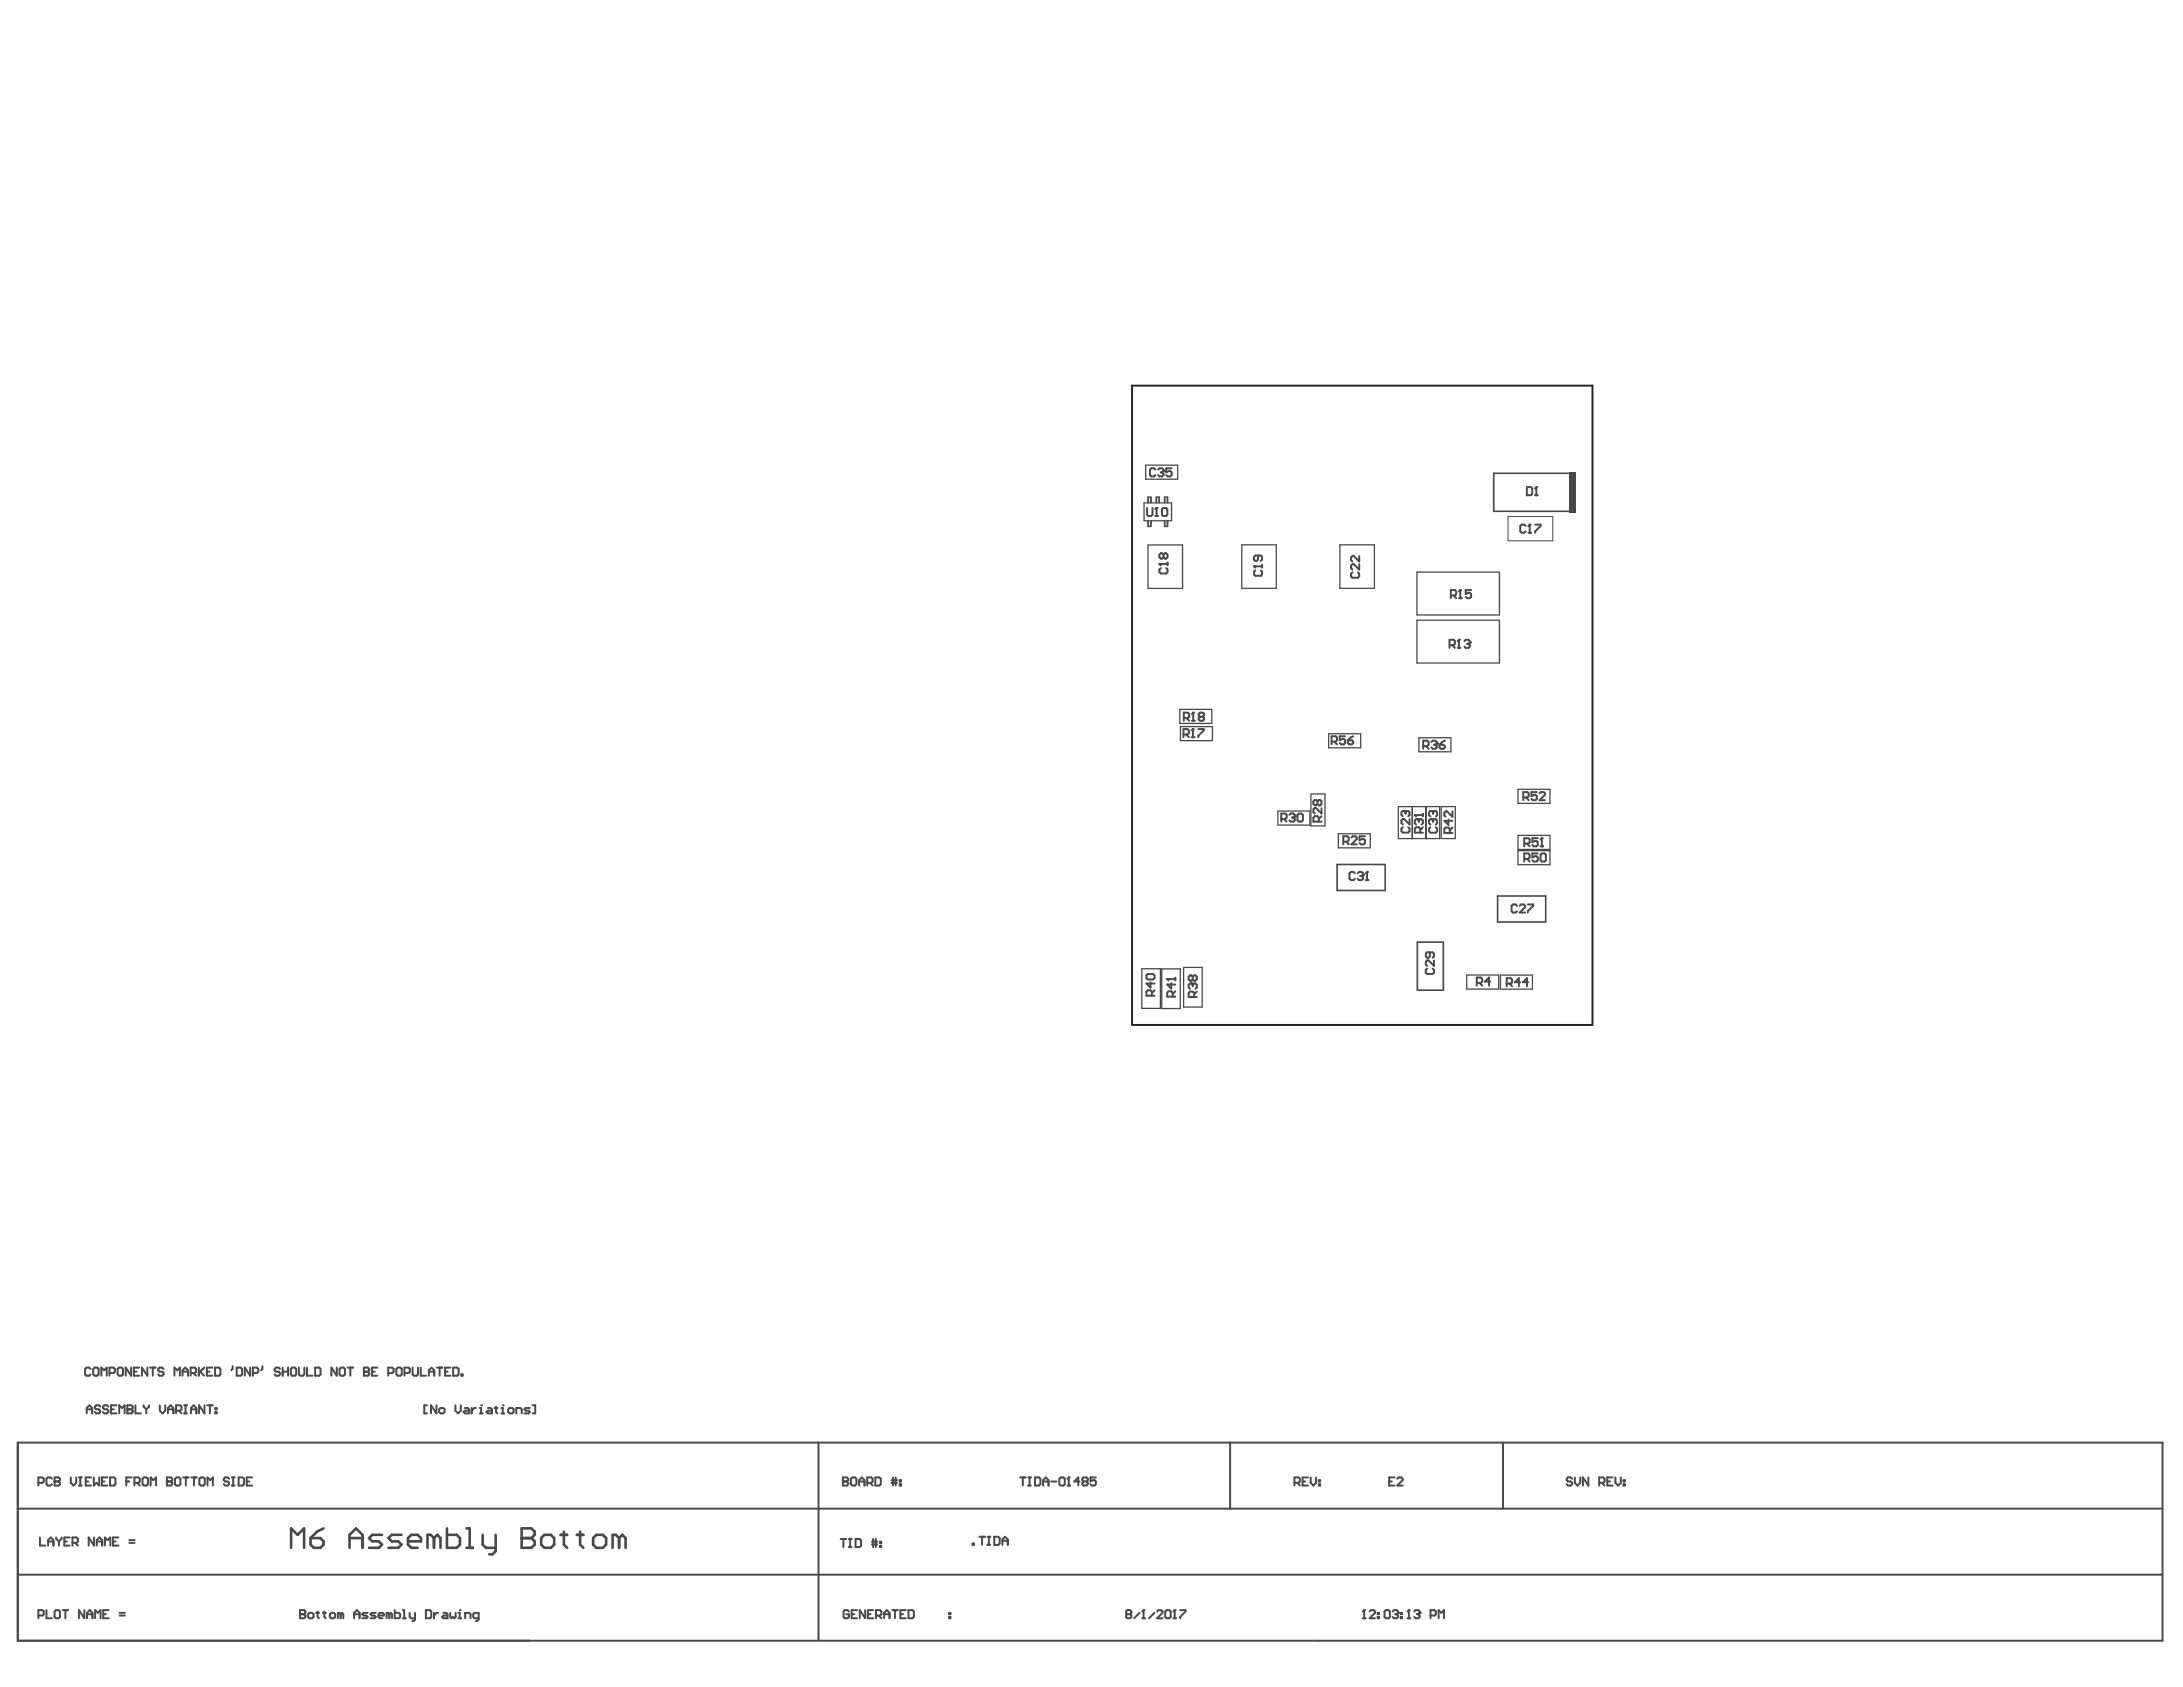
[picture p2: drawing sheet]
<svg xmlns="http://www.w3.org/2000/svg" width="279mm" height="216mm" viewBox="0 0 279 216" stroke-linecap="round" stroke-linejoin="round" font-family="sans-serif">
<path d="M144.9 49.4h58.9v81.8h-58.9z" fill="none" stroke="#242424" stroke-width=".25"/>
<g fill="none" stroke="#484848" stroke-width=".16">
<path d="M146.6 59.5h4.1v1.8h-4.1zM146.4 64.4h3.5v2.2h-3.5zM146.9 69.7h4.5v5.6h-4.5zM158.9 69.7h4.5v5.6h-4.5zM171.5 69.7h4.4v5.6h-4.4zM181.4 73.2h10.5v5.5h-10.5zM181.4 79.4h10.5v5.5h-10.5zM151 90.8h4.1v1.8h-4.1zM151.1 93h4.1v1.8h-4.1zM170.1 93.9h4v1.8h-4zM181.6 94.4h4.1v1.8h-4.1zM163.6 103.8h4.1v1.8h-4.1z"/>
<path d="M167.8 101.6h1.8v4.1h-1.8zM171.3 106.7h4.1v1.8h-4.1zM179 103.2h5.3v4.1h-5.3zM180.7 103.2v4.1M182.5 103.2v4.1M184.5 103.2h1.8v4.1h-1.8zM194.3 101h4.1v1.8h-4.1zM194.3 106.9h4.1v1.8h-4.1zM194.3 108.9h4.1v1.8h-4.1zM146.1 124h2.4v5.1h-2.4zM148.7 124h2.4v5.1h-2.4zM151.5 123.8h2.4v5.1h-2.4z"/>
<path d="M187.7 124.8h4.1v1.8h-4.1zM192 124.8h4.1v1.8h-4.1z"/>
</g>
<path d="M146.9 66.7v.7h.4v-.7M146.9 64.3v-.7h.4v.7M148 64.3v-.7h.4v.7M149.1 66.7v.7h.3v-.7M149.1 64.3v-.7h.3v.7M201.2 60.6h-10v4.8h10M171.1 110.6h6.2v3.4h-6.2zM191.7 114.7h6.1v3.3h-6.1zM181.4 120.6h3.3v6.1h-3.3z" fill="none" stroke="#484848" stroke-width=".21"/>
<path d="M193 66.1h5.7v3.1h-5.7z" fill="none" stroke="#484848" stroke-width=".13"/>
<path d="M2.3 184.6h274.5v25.4h-274.5zM2.3 193.1h274.5M104.8 184.6v25.4M157.4 184.6v8.5M192.4 184.6v8.5M2.3 201.5h274.4" fill="none" stroke="#484848" stroke-width=".25"/>
<path d="M200.9 60.4h.8v5.2h-.8z" fill-rule="evenodd" fill="#484848"/>
<g fill="none" stroke="#484848" stroke-width=".25">
<path d="M150 59.9h-.7v.6l.3-.2h.2l.2 .2v.3l-.2 .2h-.4l-.1-.2M146.8 65v.9l.2 .1h.3l.2-.1v-.9M147.9 66h.3M147.9 60.1l-.2-.2h-.3l-.2 .2v.7l.2 .2h.3l.2-.2M148 65h.1M148 65v1M148 65l-.1 .2M148.2 60.1l.2-.2h.3l.2 .2v.2M148.4 72.2h.1M148.4 72.2h1M148.4 72.2l.2 .2M148.6 72.7l-.2 .2v.3l.2 .2h.7l.1-.2v-.3l-.1-.2"/>
<path d="M148.6 60.5h.1M148.7 65.2l.2-.2h.3l.2 .2v.7l-.2 .1h-.3l-.2-.1zM148.7 60.5l.2 .1v.2l-.2 .2h-.3l-.2-.2M148.9 71l-.2-.2h-.1l-.2 .2v.3l.2 .2h.1l.2-.2M148.9 71l.2-.2h.2l.1 .2v.3l-.1 .2h-.2l-.2-.2M148.9 71v.3M148.9 60.3h.1M148.9 60.3l-.2 .2M149.4 72v.4M160.5 72.5h.1M160.5 72.5h1M160.5 72.5l.2 .2"/>
<path d="M160.7 73l-.2 .2v.3l.2 .2h.7l.1-.2v-.3l-.1-.2M161 71.1v.5l-.2 .2h-.1l-.2-.2v-.3l.2-.2h.7l.1 .2v.3l-.1 .2M161.5 72.3v.4M173.1 73.2l-.2 .2v.4l.2 .1h.7l.2-.1v-.4l-.2-.2M174 71.2v.7l-.7-.7h-.2l-.2 .1v.4l.2 .2M174 72.2v.7l-.7-.7h-.2l-.2 .2v.3l.2 .2M185.7 76.2h.5l.2-.2v-.3l-.2-.2h-.5v1.1M186 76.2l.4 .4M186.7 76.6h.4M186.9 75.5h.1M186.9 75.5l-.2 .2M186.9 75.5v1.1"/>
<path d="M188.3 75.5h-.7v.5l.3-.1h.2l.2 .1v.4l-.2 .2h-.3l-.2-.2M195.3 67.3l-.2-.2h-.3l-.2 .2v.7l.2 .2h.3l.2-.2M195.4 62.3h.5l.2 .2v.7l-.2 .2h-.5zM195.6 68.2h.4M195.8 67.1h.1M195.8 67.1v1.1M195.8 67.1l-.2 .2M196.5 63.4h.3M196.5 67.1h.7v.2l-.7 .7v.2M196.6 62.3h.1M196.6 62.3v1.1M196.6 62.3l-.1 .2"/>
<path d="M151.5 94h.5l.2-.2v-.3l-.2-.2h-.5v1M151.5 91.9h.5l.2-.2v-.3l-.2-.2h-.5v1M151.8 94l.4 .3M151.9 91.9l.3 .3M152.5 94.3h.4M152.5 92.2h.4M152.7 93.3h.1M152.7 93.3l-.2 .2M152.7 93.3v1M152.7 91.2h.1M152.7 91.2l-.2 .2M152.7 91.2v1"/>
<path d="M153.4 93.3h.7v.2l-.7 .7v.1M153.6 91.7l-.2 .2v.2l.2 .1h.3l.2-.1v-.2l-.2-.2M153.6 91.7l-.2-.2v-.1l.2-.2h.3l.2 .2v.1l-.2 .2M153.6 91.7h.3M170.4 94.9h.5l.2-.2v-.3l-.2-.2h-.5v1.1M170.8 94.9l.3 .4M172.2 94.2h-.7v.5l.3-.1h.2l.2 .1v.4l-.2 .2h-.4l-.1-.2M172.5 94.7h.5l.2 .2v.2l-.2 .2h-.3l-.2-.2zM173.2 94.2l-.3 .2-.4 .3M182.2 95.5h.5l.1-.2v-.3l-.1-.2h-.5v1M182.5 95.5l.3 .3M183.2 95l.2-.2h.3l.2 .2v.1"/>
<path d="M183.5 95.3h.2M183.7 95.3l.2 .2v.2l-.2 .1h-.3l-.2-.1M183.9 95.1h.1M183.9 95.1l-.2 .2M184.2 95.3h.6l.1 .2v.2l-.1 .1h-.4l-.2-.1zM184.9 94.8l-.3 .2-.4 .3M185.5 82.6h.5l.2-.2v-.4l-.2-.1h-.5v1M185.9 82.6l.3 .3M186.6 82.9h.3M186.7 81.9h.1M186.7 81.9v1M186.7 81.9l-.1 .1"/>
<path d="M187.4 82l.2-.1h.3l.2 .1v.2M187.8 82.4h.1M187.9 82.4l.2 .2v.1l-.2 .2h-.3l-.2-.2M188.1 82.2h.1M188.1 82.2l-.2 .2M164 104.8h.5l.2-.2v-.3l-.2-.2h-.5v1.1M164.3 104.8l.4 .4M165 104.3l.2-.2h.3l.2 .2v.2M165.4 104.6h.1M165.5 104.6l.2 .2v.2l-.2 .2h-.3l-.2-.2M165.7 104.5h.1M165.7 104.5l-.2 .1"/>
<path d="M166.1 104.3l.1-.2h.4l.2 .2v.7l-.2 .2h-.4l-.1-.2zM168.6 102.6l-.2-.2h-.1l-.2 .2v.3l.2 .2h.1l.2-.2M168.6 102.6l.2-.2h.2l.1 .2v.3l-.1 .2h-.2l-.2-.2M168.6 102.6v.3M168.8 105.2v-.6l-.2-.1h-.3l-.2 .1v.6h1M169.1 103.4v.7l-.7-.7h-.1l-.2 .2v.3l.2 .2M169.1 104.5l-.3 .3M171.9 107.7h.5l.2-.2v-.3l-.2-.2h-.5v1.1M172.3 107.7l.3 .4M173 107.2l.1-.2h.4l.2 .2v.2l-.7 .7h.7M173.4 111.8l-.2-.2h-.3l-.2 .2v.7l.2 .1h.3l.2-.1M173.8 111.8l.1-.2h.4l.1 .2v.1"/>
<path d="M174.1 112.1h.2M174.3 112.1l.1 .2v.2l-.1 .1h-.4l-.1-.1M174.4 111.9h.1M174.4 111.9l-.1 .2M174.7 107h-.7v.5l.4-.1h.1l.2 .1v.4l-.2 .2h-.3l-.2-.2M174.8 112.6h.3M175 111.6h.1M175 111.6v1M175 111.6l-.2 .2M179.5 105.9l-.1 .1v.4l.1 .2h.7l.2-.2v-.4l-.2-.1M179.7 103.8h.1M179.7 103.8h-.2l-.1 .2v.3l.1 .2"/>
<path d="M179.7 103.8l.2 .2M179.9 104l.2-.2h.1l.2 .2v.3l-.2 .2M179.9 104v.1M180.4 104.8v.7l-.7-.7h-.2l-.1 .2v.3l.1 .2M181.1 104.3h.1M181.1 104.3h1M181.1 104.3l.1 .2M181.4 104.8h.1M181.4 104.8h-.2l-.1 .2v.4l.1 .1M181.4 104.8l.2 .2M181.6 105l.2-.2h.1l.2 .2v.4l-.2 .1M181.6 105v.2"/>
<path d="M181.8 106.6v-.6l-.2-.1h-.4l-.1 .1v.6h1M182.1 105.9l-.3 .3M182.1 104.1v.4M183.1 105.9l-.2 .1v.4l.2 .2h.7l.1-.2v-.4l-.1-.1M183.3 104.8h.1M183.3 103.8h.1M183.3 104.8h-.2l-.2 .2v.4l.2 .1M183.3 103.8h-.2l-.2 .2v.3l.2 .2M183.3 104.8l.1 .2M183.3 103.8l.1 .2M183.4 105l.2-.2h.2l.1 .2v.4l-.1 .1M183.4 104l.2-.2h.2l.1 .2v.3l-.1 .2"/>
<path d="M183.4 104v.1M183.4 105v.2M185.4 104.9v.7l-.5-.6h1M185.6 106.6v-.5l-.2-.2h-.4l-.1 .2v.5h1M185.9 103.8v.7l-.7-.7h-.2l-.1 .2v.4l.1 .1M185.9 105.9l-.3 .4M194.2 115.9l-.2-.1h-.4l-.1 .1v.7l.1 .2h.4l.2-.2M194.5 115.9l.2-.1h.3l.2 .1v.2l-.7 .7h.7M195 102.1h.5l.2-.2v-.4l-.2-.1h-.5v1M195.1 108h.5l.2-.2v-.4l-.2-.1h-.5v1M195.1 109.9h.5l.2-.2v-.3l-.2-.2h-.5v1.1M195.3 102.1l.4 .3"/>
<path d="M195.4 108l.4 .3M195.4 109.9l.4 .4M195.5 115.8h.7v.1l-.7 .7v.2M196.7 101.4h-.7v.5l.3-.2h.2l.2 .2v.3l-.2 .2h-.3l-.2-.2M196.8 107.3h-.7v.5l.4-.2h.1l.2 .2v.3l-.2 .2h-.3l-.2-.2M196.8 109.2h-.7v.5l.5-.1 .2 .1v.4l-.2 .2h-.3l-.2-.2M197 101.5l.2-.1h.4l.1 .1v.2l-.7 .7h.7M197.2 109.4l.1-.2h.4l.2 .2v.7l-.2 .2h-.4l-.1-.2zM197.2 108.3h.3M197.3 107.3h.1M197.3 107.3v1M197.3 107.3l-.1 .1"/>
<path d="M146.9 124.7h.7l.2 .1v.4l-.2 .2h-.7l-.2-.2v-.4zM147.2 125.7v.7l-.5-.5h1.1M147.4 127.4v-.5l-.2-.2h-.3l-.2 .2v.5h1.1M147.8 126.7l-.4 .4M149.4 125.3h.1M149.4 125.3h1M149.4 125.3l.2 .2M149.9 125.8v.7l-.5-.5h1M150.1 127.6v-.6l-.2-.1h-.3l-.2 .1v.6h1M150.4 126.9l-.3 .3M150.4 125.1v.4M152.5 125.9h.1"/>
<path d="M152.5 125.9h-.2l-.2 .1v.4l.2 .2M152.5 125.9l.2 .1M152.7 126l.1-.1h.2l.2 .1v.4l-.2 .2M152.7 125l-.2-.2h-.2l-.2 .2v.3l.2 .2h.2l.2-.2M152.7 125v.3M152.7 126v.2M152.7 125l.1-.2h.2l.2 .2v.3l-.2 .2h-.2l-.1-.2M152.8 127.6v-.5l-.1-.2h-.4l-.2 .2v.5h1.1M153.2 126.9l-.4 .3M182.7 124l-.2 .1v.4l.2 .1h.7l.1-.1v-.4l-.1-.1M183 121.9v.5l-.2 .2h-.1l-.2-.2v-.4l.2-.1h.7l.1 .1v.4l-.1 .2M183.5 122.9v.7l-.7-.7h-.1l-.2 .2v.3l.2 .2"/>
<path d="M189 125.8h.5l.2-.2v-.3l-.2-.2h-.5v1M189.4 125.8l.3 .3M190.7 125.6h-.6l.5-.5v1M192.8 125.9h.6l.1-.2v-.3l-.1-.2h-.6v1M193.2 125.9l.3 .3M194.6 125.7h-.7l.5-.5v1M195.6 125.7h-.7l.5-.5v1M11.6 175.2l-.2-.2h-.3l-.2 .2v.7l.2 .2h.3l.2-.2M11.9 175.2l.2-.2h.4l.1 .2v.7l-.1 .2h-.4l-.2-.2zM13 176.1v-1.1l.3 .4 .4-.4v1.1M14 175.7h.5l.2-.2v-.3l-.2-.2h-.5v1.1M14.9 179.8h-.7v1.1h.7"/>
<path d="M15.1 175.2l.1-.2h.4l.1 .2v.7l-.1 .2h-.4l-.1-.2zM16.3 179.8h.5l.2 .2v.2l-.2 .2 .2 .1v.2l-.2 .2h-.5zM16.8 175v1.1l-.7-1.1v1.1M17.1 175.5h.4M17.3 179.8v1.1h.7M17.8 175h-.7v1.1h.7M18.4 179.8v.2l.3 .4M18.9 175v1.1l-.7-1.1v1.1M19.1 179.8v.2l-.4 .4M19.2 175h.7M19.6 175v1.1M20.5 179.8v.7l.3 .4 .3-.4v-.7"/>
<path d="M20.9 175.2l-.1-.2h-.4l-.2 .2v.2l.2 .1h.4l.1 .2v.2l-.1 .2h-.4l-.2-.2M22.3 176.1v-1.1l.4 .4 .3-.4v1.1M23.4 175.5h.7M23.4 176.1v-.7l.3-.4 .4 .4v.7M23.6 179.8h.3M23.7 179.8v1.1M24.4 175.7h.5l.2-.2v-.3l-.2-.2h-.5v1.1M24.7 175.7l.4 .4M25.4 175v1.1M25.6 175.5l.5 .6M26.1 175l-.7 .7M26.2 179.8v1.1l-.7-1.1v1.1"/>
<path d="M26.5 175.5h.3M26.5 179.8h.7M26.9 179.8v1.1M27.2 175h-.7v1.1h.7M27.5 175h.5l.2 .2v.7l-.2 .2h-.5zM29.8 174.9v.3l-.2 .2M30.3 175h.5l.2 .2v.7l-.2 .2h-.5zM32 175v1.1l-.7-1.1v1.1M32.4 175.7h.5l.2-.2v-.3l-.2-.2h-.5v1.1M33.6 174.9v.3l-.2 .2M35.8 175.2l-.1-.2h-.4l-.2 .2v.2l.2 .1h.4l.1 .2v.2l-.1 .2h-.4l-.2-.2M36.2 175.5h.7"/>
<path d="M36.2 175v1.1M36.9 175v1.1M37.2 175.2l.2-.2h.3l.2 .2v.7l-.2 .2h-.3l-.2-.2zM38.3 175v.9l.1 .2h.4l.2-.2v-.9M39.3 175v1.1h.7M40.3 175h.6l.1 .2v.7l-.1 .2h-.6zM43.1 175v1.1l-.7-1.1v1.1M43.5 175.2l.1-.2h.4l.1 .2v.7l-.1 .2h-.4l-.1-.2zM44.5 175h.7M44.8 175v1.1M46.6 175.5h.1M46.6 175h.5l.2 .2v.2l-.2 .1 .2 .2v.2l-.2 .2h-.5z"/>
<path d="M46.6 175.5h.5M47.6 175.5h.4M48.3 175h-.7v1.1h.7M49.7 175.7h.5l.2-.2v-.3l-.2-.2h-.5v1.1M50.7 175.2l.2-.2h.3l.2 .2v.7l-.2 .2h-.3l-.2-.2zM51.8 175.7h.5l.2-.2v-.3l-.2-.2h-.5v1.1M52.8 175v.9l.2 .2h.3l.2-.2v-.9M53.8 175v1.1h.7M54.6 179.8h-.3v1.1h.3M54.9 175.5h.7M54.9 176.1v-.7l.3-.4 .4 .4v.7M55.9 179.8v1.1l-.7-1.1v1.1"/>
<path d="M55.9 175h.7M56.3 175v1.1M57 175.5h.3M57.7 175h-.7v1.1h.7M58 175h.5l.2 .2v.7l-.2 .2h-.5zM58.3 179.8v.7l.3 .4 .4-.4v-.7M59 175.9h.2v.2h-.2zM61.6 179.8h.1M64.3 179.8h.1M68.2 179.8h.3v1.1h-.3M4.9 189.8h.5l.2-.2v-.3l-.2-.2h-.5v1M5.1 196.8v1h.7"/>
<path d="M6.2 197.3h.6M6.2 197.8v-.7l.3-.3 .3 .3v.7M6.6 189.3l-.1-.2h-.4l-.2 .2v.6l.2 .2h.4l.1-.2M7 189.6h.1M7 189.1h.5l.2 .2v.1l-.2 .2 .2 .2v.1l-.2 .2h-.5zM7 189.6h.5M7.2 196.8v.1l.3 .4M7.5 197.3v.5M7.9 196.8v.1l-.4 .4M8.2 197.3h.4M8.9 196.8h-.7v1h.7M9.1 189.1v.7l.3 .3 .4-.3v-.7"/>
<path d="M9.3 197.5h.5l.2-.2v-.4l-.2-.1h-.5v1M9.6 197.5l.4 .3M10.1 189.1h.3M10.1 190.1h.3M10.3 189.1v1M11 189.6h.3M11.1 180.9v-.7l.3-.4 .4 .4v.7M11.1 180.4h.7M11.7 189.1h-.7v1h.7M12 189.1v1l.4-.3 .3 .3v-1M12 196.8v1l-.7-1v1M12.4 197.3h.7"/>
<path d="M12.4 197.8v-.7l.3-.3 .4 .3v.7M12.8 180l-.1-.2h-.4l-.2 .2v.2l.2 .2h.4l.1 .1v.2l-.1 .2h-.4l-.2-.2M13 189.6h.4M13.4 197.8v-1l.4 .3 .3-.3v1M13.7 189.1h-.7v1h.7M13.9 180l-.2-.2h-.3l-.2 .2v.2l.2 .2h.3l.2 .1v.2l-.2 .2h-.3l-.2-.2M14.1 189.1h.5l.2 .2v.6l-.2 .2h-.5zM14.2 180.4h.4M14.5 197.3h.3M15.2 196.8h-.7v1h.7M15.3 180.9v-1.1l.3 .4 .4-.4v1.1M16.2 189.6h.3"/>
<path d="M16.3 180.4h.1M16.3 180.4h.5M16.5 197.5h.7M16.5 197.1h.7M16.9 189.1h-.7v1M17.2 189.8h.5l.2-.2v-.3l-.2-.2h-.5v1M17.5 189.8l.4 .3M18.4 189.1h.4l.1 .2v.6l-.1 .2h-.4l-.2-.2v-.6zM18.7 180.4v.5M19.3 190.1v-1l.3 .3 .4-.3v1M21.4 189.6h.1M21.4 189.1h.5l.2 .2v.1l-.2 .2 .2 .2v.1l-.2 .2h-.5z"/>
<path d="M21.4 189.6h.5M21.5 180.4h.7M21.5 180.9v-.7l.3-.4 .4 .4v.7M22.5 180.5h.6l.1-.1v-.4l-.1-.2h-.6v1.1M22.6 189.1h.3l.2 .2v.6l-.2 .2h-.3l-.2-.2v-.6zM22.9 180.5l.3 .4M23.4 189.1h.7M23.6 180.9h.3M23.8 189.1v1M24.4 180.4h.7M24.4 180.9v-.7l.4-.4 .3 .4v.7M24.5 189.1h.7"/>
<path d="M24.8 189.1v1M25.5 189.3l.2-.2h.3l.2 .2v.6l-.2 .2h-.3l-.2-.2zM26.6 190.1v-1l.3 .3 .3-.3v1M27.6 180.7h.1v.2h-.1zM27.6 180.2h.1v.2h-.1zM29.3 189.3l-.1-.2h-.4l-.2 .2v.1l.2 .2h.4l.1 .2v.1l-.1 .2h-.4l-.2-.2M29.7 189.1h.3M29.7 190.1h.3M29.8 189.1v1M30.5 189.1h.6l.1 .2v.6l-.1 .2h-.6zM31.6 189.6h.3M32.3 189.1h-.7v1h.7"/>
<path d="M56.2 180.4l.2-.2h.3l.2 .2v.3l-.2 .2h-.3l-.2-.2zM59.5 180.2h.3l.2 .2v.5h-.5l-.2-.2 .2-.2h.5M60.4 180.2v.7M60.9 180.2h-.2l-.3 .3M61.4 180.9h.4M61.4 180.2h.2v.7M62.4 180.2h.4l.2 .2v.5h-.6l-.1-.2 .1-.2h.6M63.3 180.2h.4M63.5 180v.7l.2 .2M64.2 180.9h.3M64.2 180.2h.1v.7M65 180.4l.2-.2h.4l.1 .2v.3l-.1 .2h-.4l-.2-.2z"/>
<path d="M66.1 180.9v-.7h.5l.2 .2v.5M67.8 180.2h-.5l-.2 .2 .2 .1h.3l.2 .2-.2 .2h-.5M107.6 197h.7M107.9 189.6h.1M107.9 189.1h.5l.2 .2v.1l-.2 .2 .2 .2v.1l-.2 .2h-.5zM107.9 189.6h.5M107.9 197v1M108.6 197h.4M108.6 198h.4M108.8 197v1M108.9 189.3l.2-.2h.3l.2 .2v.6l-.2 .2h-.3l-.2-.2zM109.5 197h.5l.2 .1v.7l-.2 .2h-.5z"/>
<path d="M110 189.6h.6M110 190.1v-.7l.3-.3 .3 .3v.7M111 189.8h.5l.2-.2v-.3l-.2-.2h-.5v1M111.3 189.8l.4 .3M111.6 197.3h.7M111.6 197.6h.7M111.8 197v1M112 189.1h.6l.1 .2v.6l-.1 .2h-.6zM112.1 197v1M112.6 197.8h.2v.2h-.2zM112.6 197.3h.2v.2h-.2zM114.1 189.8h.7"/>
<path d="M114.1 189.4h.7M114.3 189.1v1M114.6 189.1v1M115.2 189.9h.1v.2h-.1zM115.2 189.4h.1v.2h-.1zM124.5 197.5h.2v.2h-.2zM125.3 196.7h.7M125.7 196.7v1M126.4 197.7h.3M126.4 196.7h.3M126.6 196.7v1M127.3 196.7h.5l.1 .1v.7l-.1 .2h-.5z"/>
<path d="M128.3 197.7v-.7l.3-.3 .4 .3v.7M128.3 197.2h.7M130.6 189.1h.7M130.9 189.1v1M131.6 189.1h.3M131.6 190.1h.3M131.8 189.1v1M132.5 189.1h.5l.2 .2v.6l-.2 .2h-.5zM133.5 189.6h.7M133.5 190.1v-.7l.4-.3 .3 .3v.7M134.5 189.6h.7M135.6 189.3l.2-.2h.3l.2 .2v.6l-.2 .2h-.3l-.2-.2z"/>
<path d="M136.6 190.1h.4M136.8 189.1h.1M136.8 189.1v1M136.8 189.1l-.2 .2M138.2 189.6h-.7l.5-.5v1M138.7 189.6l-.2-.2v-.1l.2-.2h.3l.2 .2v.1l-.2 .2M138.7 189.6l-.2 .2v.1l.2 .2h.3l.2-.2v-.1l-.2-.2M138.7 189.6h.3M140.3 189.1h-.7v.5l.3-.2h.2l.2 .2v.3l-.2 .2h-.4l-.1-.2M165.7 189.8h.5l.2-.2v-.3l-.2-.2h-.5v1M166 189.8l.4 .3M166.7 189.6h.4"/>
<path d="M167.4 189.1h-.7v1h.7M167.8 189.1v.7l.3 .3 .3-.3v-.7M168.8 189.9h.2v.2h-.2zM168.8 189.4h.2v.2h-.2zM177.8 189.6h.3M178.5 189.1h-.7v1h.7M178.8 189.3l.2-.2h.4l.1 .2v.1l-.7 .7h.7M201.2 189.3l-.2-.2h-.3l-.2 .2v.1l.2 .2h.3l.2 .2v.1l-.2 .2h-.3l-.2-.2M201.6 189.1v.7l.3 .3 .4-.3v-.7M203.3 189.1v1l-.7-1v1M204.7 189.8h.5l.2-.2v-.3l-.2-.2h-.5v1M205 189.8l.4 .3"/>
<path d="M205.7 189.6h.4M206.4 189.1h-.7v1h.7M206.8 189.1v.7l.3 .3 .3-.3v-.7M207.8 189.9h.2v.2h-.2zM207.8 189.4h.2v.2h-.2zM4.9 206.8h.5l.2-.2v-.4l-.2-.1h-.5v1M5.9 206.1v1h.7M7 206.2l.2-.1h.3l.2 .1v.7l-.2 .2h-.3l-.2-.2zM8 206.1h.7M8.4 206.1v1M10.8 206.1v1l-.7-1v1M11.1 206.6h.7"/>
<path d="M11.1 207.1v-.7l.4-.3 .3 .3v.7M12.2 207.1v-1l.3 .3 .4-.3v1M13.2 206.6h.4M13.9 206.1h-.7v1h.7M15.3 206.4h.7M15.3 206.8h.7M38.4 206.6h.1M38.4 206.1h.5l.2 .1v.2l-.2 .2 .2 .2v.1l-.2 .2h-.5zM38.4 206.6h.5M39.4 206.6l.2-.2h.4l.1 .2v.3l-.1 .2h-.4l-.2-.2zM40.5 206.4h.3M40.7 206.2v.7l.1 .2"/>
<path d="M41.3 206.4h.4M41.5 206.2v.7l.2 .2M42.4 206.4h.3l.2 .2v.3l-.2 .2h-.3l-.2-.2v-.3zM43.6 206.6l-.2-.2h-.2v.7M43.6 206.6v.5M43.6 206.6l.2-.2 .1 .2v.5M45.3 206.6h.7M45.3 207.1v-.7l.4-.3 .3 .3v.7M47.1 206.4h-.6l-.1 .2 .1 .2h.4l.2 .1-.2 .2h-.5M48.1 206.4h-.5l-.2 .2 .2 .2h.3l.2 .1-.2 .2h-.5M48.4 206.8h.7v-.2l-.1-.2h-.4l-.2 .2v.3l.2 .2h.4M49.8 206.6l-.1-.2h-.2v.7"/>
<path d="M49.8 206.6v.5M49.8 206.6l.2-.2 .2 .2v.5M50.5 206.1v1h.5l.2-.2v-.3l-.2-.2h-.5M51.6 207.1h.3M51.6 206.1h.1v1M52.4 206.4v.5l.2 .2h.5M53.1 206.4v.9l-.2 .1h-.1M54.5 206.1h.5l.2 .1v.7l-.2 .2h-.5zM55.5 206.4v.7M56.1 206.4h-.2l-.4 .4M56.8 206.4h.3l.2 .2v.5h-.5l-.2-.2 .2-.1h.5M57.6 206.4v.5l.2 .2 .2-.2 .1 .2 .2-.2v-.5"/>
<path d="M58.7 207.1h.3M58.7 206.4h.1v.7M58.8 206.1h.1M59.5 207.1v-.7h.5l.2 .2v.5M61.3 207.1h-.6l-.1-.2v-.3l.1-.2h.6v.9l-.2 .1h-.2M108.7 206.2l-.2-.1h-.4l-.1 .1v.7l.1 .2h.4l.2-.2v-.3h-.4M109 206.6h.3M109.7 206.1h-.7v1h.7M110.7 206.1v1l-.7-1v1M111.1 206.6h.3M111.8 206.1h-.7v1h.7M112.1 206.8h.5l.2-.2v-.4l-.2-.1h-.5v1"/>
<path d="M112.5 206.8l.3 .3M113.2 206.6h.7M113.2 207.1v-.7l.3-.3 .4 .3v.7M114.2 206.1h.7M114.5 206.1v1M115.2 206.6h.4M115.9 206.1h-.7v1h.7M116.3 206.1h.5l.2 .1v.7l-.2 .2h-.5zM121.5 206.9h.1v.2h-.1zM121.5 206.4h.1v.2h-.1zM144.3 206.6l-.2 .2v.1l.2 .2h.3l.2-.2v-.1l-.2-.2M144.3 206.6l-.2-.2v-.2l.2-.1h.3l.2 .1v.2l-.2 .2"/>
<path d="M144.3 206.6h.3M145.8 206.4l-.6 .7M146.2 207.1h.3M146.4 206.1h.1M146.4 206.1v1M146.4 206.1l-.2 .1M147.8 206.4l-.7 .7M148.1 206.2l.2-.1h.3l.2 .1v.2l-.7 .7h.7M149.1 206.2l.2-.1h.4l.1 .1v.7l-.1 .2h-.4l-.2-.2zM150.2 207.1h.3M150.4 206.1h.1M150.4 206.1v1"/>
<path d="M150.4 206.1l-.2 .1M151 206.1h.7v.1l-.7 .7v.2M174.4 207.1h.4M174.6 206.1h.1M174.6 206.1v1M174.6 206.1l-.2 .1M175.3 206.2l.2-.1h.3l.2 .1v.2l-.7 .7h.7M176.3 206.9h.2v.2h-.2zM176.3 206.4h.2v.2h-.2zM177.4 206.1h.3l.2 .1v.7l-.2 .2h-.3l-.2-.2v-.7zM178.2 206.2l.2-.1h.4l.1 .1v.2M178.6 206.6h.2"/>
<path d="M178.8 206.6l.1 .2v.1l-.1 .2h-.4l-.2-.2M178.9 206.4h.1M178.9 206.4l-.1 .2M179.3 206.9h.1v.2h-.1zM179.3 206.4h.1v.2h-.1zM180.1 207.1h.4M180.3 206.1h.1M180.3 206.1v1M180.3 206.1l-.2 .1M181 206.2l.2-.1h.3l.2 .1v.2M181.4 206.6h.1M181.5 206.6l.2 .2v.1l-.2 .2h-.3l-.2-.2"/>
<path d="M181.7 206.4h.1M181.7 206.4l-.2 .2M183.1 206.8h.5l.2-.2v-.4l-.2-.1h-.5v1M184.1 207.1v-1l.4 .3 .3-.3v1"/>
</g>
<g fill="none" stroke="#484848" stroke-width=".33">
<path d="M37.3 198.1v-2.5l.8 .8 .8-.8v2.5M39.7 196.8h1.3l.4 .5v.4l-.4 .4h-.8l-.5-.4zM41.4 195.6l-.8 .4-.9 .8M44.7 196.8h1.7M44.7 198.1v-1.7l.9-.8 .8 .8v1.7M48.9 196.4h-1.3l-.4 .4 .4 .5h.9l.4 .4-.4 .4h-1.3M51.4 196.4h-1.3l-.4 .4 .4 .5h.9l.4 .4-.4 .4h-1.3M52.2 197.3h1.7v-.5l-.4-.4h-.9l-.4 .4v.9l.4 .4h.9M55.5 196.8l-.4-.4h-.4v1.7M55.5 196.8v1.3M55.5 196.8l.5-.4 .4 .4v1.3M57.2 195.6v2.5h1.3l.4-.4v-.9l-.4-.4h-1.3"/>
<path d="M59.7 198.1h.8M59.7 195.6h.4v2.5M61.8 196.4v1.3l.4 .4h1.2M63.4 196.4v2.1l-.4 .4h-.4M66.8 195.6v2.5h1.2l.4-.4v-.4l-.4-.5h-1.2"/>
</g>
<circle cx="66.8" cy="196.8" r=".17" fill="#484848"/>
<path d="M66.8 195.6h1.2l.4 .4v.4l-.4 .4h-1.2M69.3 196.8l.4-.4h.8l.4 .4v.9l-.4 .4h-.8l-.4-.4zM71.8 196.4h.8M72.2 196v1.7l.4 .4M73.8 196.4h.9M74.2 196v1.7l.5 .4M75.9 196.8l.4-.4h.9l.4 .4v.9l-.4 .4h-.9l-.4-.4zM79.2 196.8l-.4-.4h-.4v1.7M79.2 196.8v1.3M79.2 196.8l.5-.4 .4 .4v1.3" fill="none" stroke="#484848" stroke-width=".33"/>
</svg>
